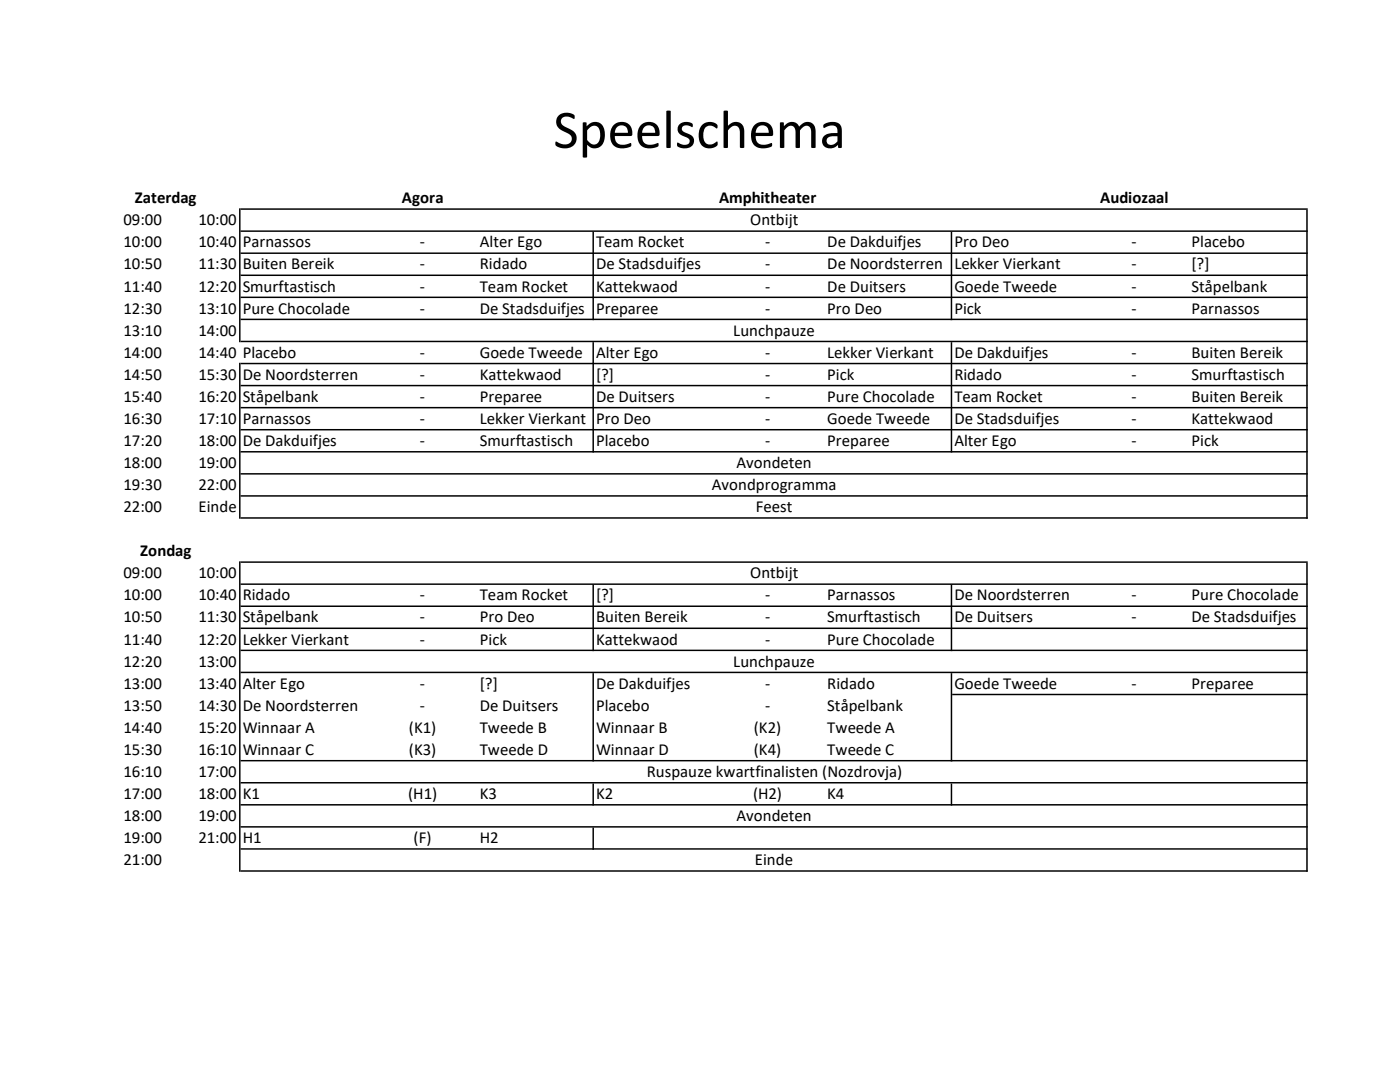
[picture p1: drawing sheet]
<svg xmlns="http://www.w3.org/2000/svg" width="279mm" height="216mm" viewBox="0 0 279 216" stroke-linecap="round" stroke-linejoin="round" font-family="sans-serif">
<defs><g id="words">
<text font-size="10.9" x="110.4" y="29.5">Speelschema</text>
<g font-size="3.4">
<text x="26.9" y="40.6">Zaterdag</text>
<text x="80.2" y="40.6">Agora</text>
<text x="143.5" y="40.6">Amphitheater</text>
<text x="219.6" y="40.6">Audiozaal</text>
<text x="24.6" y="45">09:00</text>
<text x="39.6" y="45">10:00</text>
<text x="149.7" y="45">Ontbijt</text>
<text x="24.6" y="49.4">10:00</text>
<text x="24.6" y="53.8">10:50</text>
<text x="39.6" y="49.4">10:40</text>
<text x="39.6" y="53.8">11:30</text>
<text x="48.4" y="49.4">Parnassos</text>
<text x="48.4" y="53.8">Buiten Bereik</text>
<text x="83.8" y="49.4">-</text>
<text x="83.8" y="53.8">-</text>
<text x="95.8" y="49.4">Alter Ego</text>
<text x="95.8" y="53.8">Ridado</text>
<text x="119" y="49.4">Team Rocket</text>
<text x="119" y="53.8">De Stadsduifjes</text>
<text x="152.7" y="49.4">-</text>
<text x="152.7" y="53.8">-</text>
<text x="165.1" y="49.4">De Dakduifjes</text>
<text x="165.1" y="53.8">De Noordsterren</text>
<text x="190.5" y="49.4">Pro Deo</text>
<text x="190.5" y="53.8">Lekker Vierkant</text>
<text x="225.8" y="49.4">-</text>
<text x="225.8" y="53.8">-</text>
<text x="237.8" y="49.4">Placebo</text>
<text x="237.8" y="53.8">[?]</text>
<text x="24.6" y="58.2">11:40</text>
<text x="39.6" y="58.2">12:20</text>
<text x="48.4" y="58.2">Smurftastisch</text>
<text x="83.8" y="58.2">-</text>
<text x="95.8" y="58.2">Team Rocket</text>
<text x="119" y="58.2">Kattekwaod</text>
<text x="152.7" y="58.2">-</text>
<text x="165.1" y="58.2">De Duitsers</text>
<text x="190.5" y="58.2">Goede Tweede</text>
<text x="225.8" y="58.2">-</text>
<text x="237.8" y="58.2">Ståpelbank</text>
<text x="24.6" y="62.6">12:30</text>
<text x="39.6" y="62.6">13:10</text>
<text x="48.4" y="62.6">Pure Chocolade</text>
<text x="83.8" y="62.6">-</text>
<text x="95.8" y="62.6">De Stadsduifjes</text>
<text x="119" y="62.6">Preparee</text>
<text x="152.7" y="62.6">-</text>
<text x="165.1" y="62.6">Pro Deo</text>
<text x="190.5" y="62.6">Pick</text>
<text x="225.8" y="62.6">-</text>
<text x="237.8" y="62.6">Parnassos</text>
<text x="24.6" y="67">13:10</text>
<text x="24.6" y="71.4">14:00</text>
<text x="39.6" y="67">14:00</text>
<text x="39.6" y="71.4">14:40 Placebo</text>
<text x="83.8" y="71.4">-</text>
<text x="95.8" y="71.4">Goede Tweede</text>
<text x="119" y="71.4">Alter Ego</text>
<text x="146.3" y="67">Lunchpauze</text>
<text x="152.7" y="71.4">-</text>
<text x="165.1" y="71.4">Lekker Vierkant</text>
<text x="190.5" y="71.4">De Dakduifjes</text>
<text x="225.8" y="71.4">-</text>
<text x="237.8" y="71.4">Buiten Bereik</text>
<text x="24.6" y="75.8">14:50</text>
<text x="39.6" y="75.8">15:30</text>
<text x="48.4" y="75.8">De Noordsterren</text>
<text x="83.8" y="75.8">-</text>
<text x="95.8" y="75.8">Kattekwaod</text>
<text x="119" y="75.8">[?]</text>
<text x="152.7" y="75.8">-</text>
<text x="165.1" y="75.8">Pick</text>
<text x="190.5" y="75.8">Ridado</text>
<text x="225.8" y="75.8">-</text>
<text x="237.8" y="75.8">Smurftastisch</text>
<text x="24.6" y="80.2">15:40</text>
<text x="39.6" y="80.2">16:20</text>
<text x="48.4" y="80.2">Ståpelbank</text>
<text x="83.8" y="80.2">-</text>
<text x="95.8" y="80.2">Preparee</text>
<text x="119" y="80.2">De Duitsers</text>
<text x="152.7" y="80.2">-</text>
<text x="165.1" y="80.2">Pure Chocolade</text>
<text x="190.5" y="80.2">Team Rocket</text>
<text x="225.8" y="80.2">-</text>
<text x="237.8" y="80.2">Buiten Bereik</text>
<text x="24.6" y="84.6">16:30</text>
<text x="24.6" y="89">17:20</text>
<text x="39.6" y="84.6">17:10</text>
<text x="39.6" y="89">18:00</text>
<text x="48.4" y="84.6">Parnassos</text>
<text x="48.4" y="89">De Dakduifjes</text>
<text x="83.8" y="84.6">-</text>
<text x="83.8" y="89">-</text>
<text x="95.8" y="84.6">Lekker Vierkant</text>
<text x="95.8" y="89">Smurftastisch</text>
<text x="119" y="84.6">Pro Deo</text>
<text x="119" y="89">Placebo</text>
<text x="152.7" y="84.6">-</text>
<text x="152.7" y="89">-</text>
<text x="165.1" y="84.6">Goede Tweede</text>
<text x="165.1" y="89">Preparee</text>
<text x="190.5" y="84.6">De Stadsduifjes</text>
<text x="190.5" y="89">Alter Ego</text>
<text x="225.8" y="84.6">-</text>
<text x="225.8" y="89">-</text>
<text x="237.8" y="84.6">Kattekwaod</text>
<text x="237.8" y="89">Pick</text>
<text x="24.6" y="93.4">18:00</text>
<text x="39.6" y="93.4">19:00</text>
<text x="147" y="93.4">Avondeten</text>
<text x="24.6" y="97.8">19:30</text>
<text x="39.6" y="97.8">22:00</text>
<text x="142.1" y="97.8">Avondprogramma</text>
<text x="24.6" y="102.2">22:00</text>
<text x="39.6" y="102.2">Einde</text>
<text x="150.9" y="102.2">Feest</text>
<text x="28" y="111">Zondag</text>
<text x="24.6" y="115.4">09:00</text>
<text x="24.6" y="119.8">10:00</text>
<text x="39.6" y="115.4">10:00</text>
<text x="39.6" y="119.8">10:40</text>
<text x="48.4" y="119.8">Ridado</text>
<text x="83.8" y="119.8">-</text>
<text x="95.8" y="119.8">Team Rocket</text>
<text x="119" y="119.8">[?]</text>
<text x="149.7" y="115.4">Ontbijt</text>
<text x="152.7" y="119.8">-</text>
<text x="165.1" y="119.8">Parnassos</text>
<text x="190.5" y="119.8">De Noordsterren</text>
<text x="225.8" y="119.8">-</text>
<text x="237.8" y="119.8">Pure Chocolade</text>
<text x="24.6" y="124.2">10:50</text>
<text x="39.6" y="124.2">11:30</text>
<text x="48.4" y="124.2">Ståpelbank</text>
<text x="83.8" y="124.2">-</text>
<text x="95.8" y="124.2">Pro Deo</text>
<text x="119" y="124.2">Buiten Bereik</text>
<text x="152.7" y="124.2">-</text>
<text x="165.1" y="124.2">Smurftastisch</text>
<text x="190.5" y="124.2">De Duitsers</text>
<text x="225.8" y="124.2">-</text>
<text x="237.8" y="124.2">De Stadsduifjes</text>
<text x="24.6" y="128.6">11:40</text>
<text x="39.6" y="128.6">12:20</text>
<text x="48.4" y="128.6">Lekker Vierkant</text>
<text x="83.8" y="128.6">-</text>
<text x="95.8" y="128.6">Pick</text>
<text x="119" y="128.6">Kattekwaod</text>
<text x="152.7" y="128.6">-</text>
<text x="165.1" y="128.6">Pure Chocolade</text>
<text x="24.6" y="133">12:20</text>
<text x="24.6" y="137.4">13:00</text>
<text x="39.6" y="133">13:00</text>
<text x="39.6" y="137.4">13:40</text>
<text x="48.4" y="137.4">Alter Ego</text>
<text x="83.8" y="137.4">-</text>
<text x="95.8" y="137.4">[?]</text>
<text x="119" y="137.4">De Dakduifjes</text>
<text x="146.3" y="133">Lunchpauze</text>
<text x="152.7" y="137.4">-</text>
<text x="165.1" y="137.4">Ridado</text>
<text x="190.5" y="137.4">Goede Tweede</text>
<text x="225.8" y="137.4">-</text>
<text x="237.8" y="137.4">Preparee</text>
<text x="24.6" y="141.8">13:50</text>
<text x="39.6" y="141.8">14:30</text>
<text x="48.4" y="141.8">De Noordsterren</text>
<text x="83.8" y="141.8">-</text>
<text x="95.8" y="141.8">De Duitsers</text>
<text x="119" y="141.8">Placebo</text>
<text x="152.7" y="141.8">-</text>
<text x="165.1" y="141.8">Ståpelbank</text>
<text x="24.6" y="146.2">14:40</text>
<text x="39.6" y="146.2">15:20</text>
<text x="48.4" y="146.2">Winnaar A</text>
<text x="81.6" y="146.2">(K1)</text>
<text x="95.8" y="146.2">Tweede B</text>
<text x="119" y="146.2">Winnaar B</text>
<text x="150.5" y="146.2">(K2)</text>
<text x="165.1" y="146.2">Tweede A</text>
<text x="24.6" y="150.6">15:30</text>
<text x="24.6" y="155">16:10</text>
<text x="39.6" y="150.6">16:10</text>
<text x="39.6" y="155">17:00</text>
<text x="48.4" y="150.6">Winnaar C</text>
<text x="81.6" y="150.6">(K3)</text>
<text x="95.8" y="150.6">Tweede D</text>
<text x="119" y="150.6">Winnaar D</text>
<text x="129.1" y="155">Ruspauze kwartfinalisten (Nozdrovja)</text>
<text x="150.5" y="150.6">(K4)</text>
<text x="165.1" y="150.6">Tweede C</text>
<text x="24.6" y="159.4">17:00</text>
<text x="39.6" y="159.4">18:00</text>
<text x="48.4" y="159.4">K1</text>
<text x="81.4" y="159.4">(H1)</text>
<text x="95.8" y="159.4">K3</text>
<text x="119" y="159.4">K2</text>
<text x="150.3" y="159.4">(H2)</text>
<text x="165.1" y="159.4">K4</text>
<text x="24.6" y="163.8">18:00</text>
<text x="39.6" y="163.8">19:00</text>
<text x="147" y="163.8">Avondeten</text>
<text x="24.6" y="168.2">19:00</text>
<text x="24.6" y="172.6">21:00</text>
<text x="39.6" y="168.2">21:00</text>
<text x="48.4" y="168.2">H1</text>
<text x="82.5" y="168.2">(F)</text>
<text x="95.8" y="168.2">H2</text>
<text x="150.7" y="172.6">Einde</text>
</g>
</g></defs>
<g fill="#000">
<path d="M48 41.6h213v.3h-213zM48 46h213v.3h-213zM48 50.4h213v.3h-213zM48 54.8h213v.3h-213zM48 59.2h213v.3h-213zM48 63.6h213v.3h-213zM48 68h213v.3h-213zM48 72.4h213v.3h-213zM48 76.8h213v.3h-213zM48 81.2h213v.3h-213zM48 85.6h213v.3h-213zM48 90h213v.3h-213zM48 94.4h213v.3h-213zM48 98.8h213v.3h-213zM48 103.2h213v.3h-213zM48 112h213v.3h-213zM48 116.4h213v.3h-213zM48 120.8h213v.3h-213zM48 125.2h213v.3h-213zM48 129.6h213v.3h-213zM48 134h213v.3h-213zM190 138.4h71v.3h-71zM48 151.6h213v.3h-213zM48 156h213v.3h-213zM48 160.4h213v.3h-213zM48 164.8h213v.3h-213zM48 169.2h213v.3h-213zM48 173.7h213v.2h-213z" fill-rule="evenodd"/>
<path d="M118.2 46.3h.3v17.6h-.3zM189.7 46.3h.3v17.6h-.3zM47.7 41.6h.3v26.7h-.3zM47.7 72.4h.3v31.1h-.3zM260.7 41.9h.3v61.6h-.3zM118.2 68.3h.3v22h-.3zM189.7 68.3h.3v22h-.3zM118.2 116.7h.3v13.2h-.3zM189.7 116.7h.3v13.2h-.3zM118.2 134.3h.3v17.6h-.3zM189.7 134.3h.3v17.6h-.3zM118.2 156.3h.3v4.4h-.3zM47.7 112h.3v61.9h-.3zM260.7 112.3h.3v61.6h-.3zM118.2 165.1h.3v4.4h-.3zM189.7 156.3h.3v4.4h-.3z" fill-rule="evenodd"/>
</g>
<use href="#words"/>
</svg>
